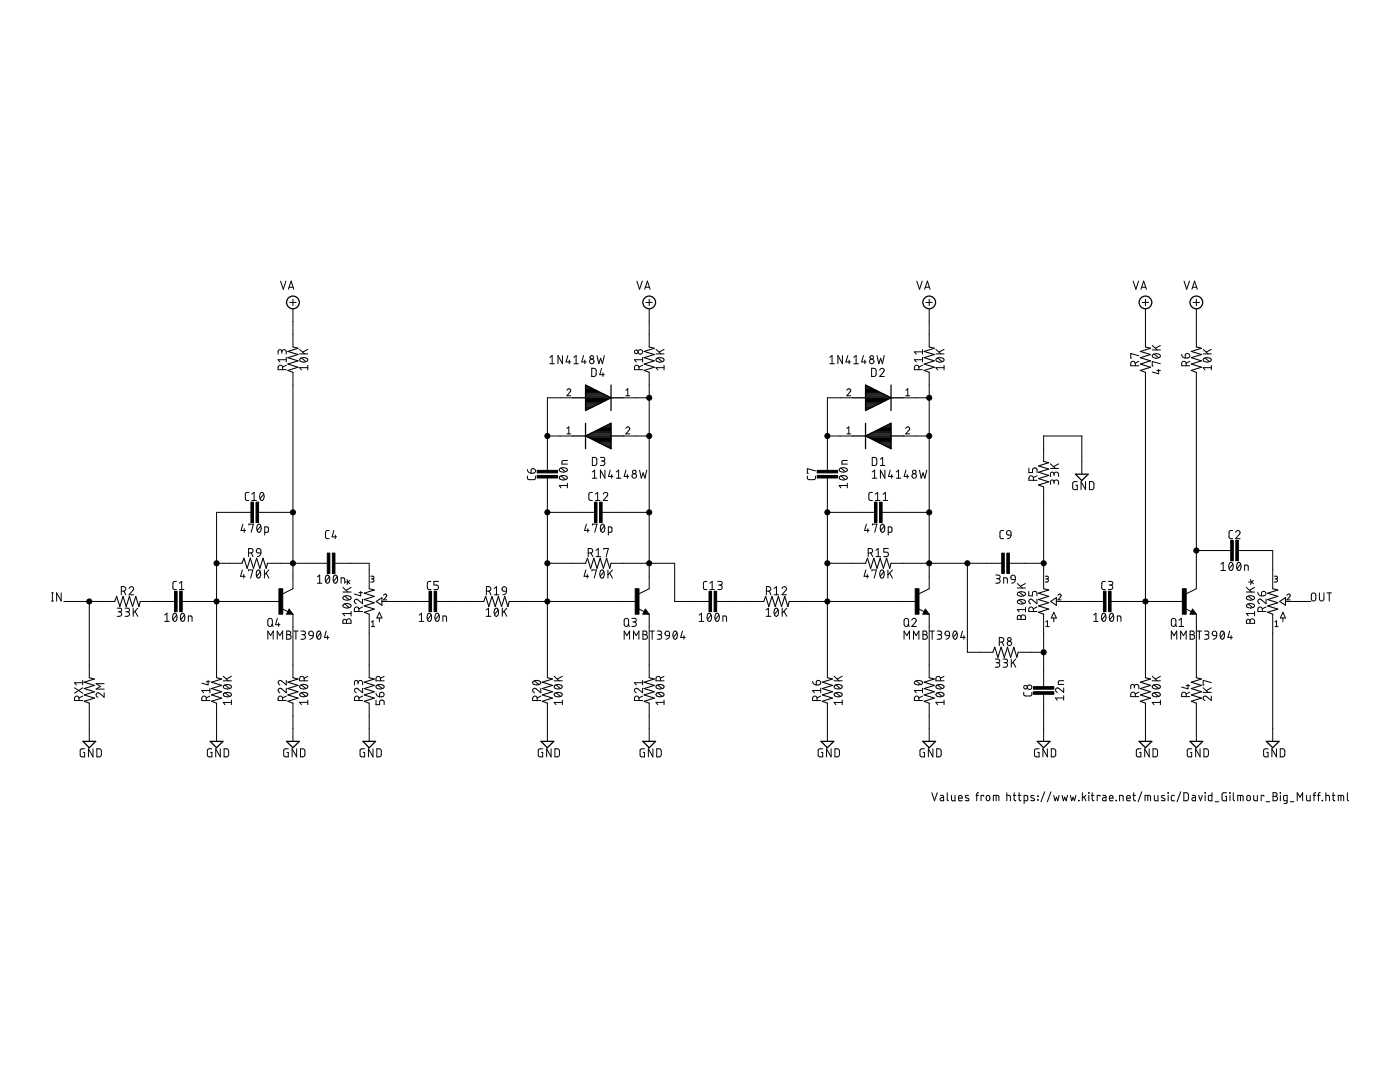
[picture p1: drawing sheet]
<svg xmlns="http://www.w3.org/2000/svg" width="279mm" height="216mm" viewBox="0 0 279 216" stroke-linecap="round" stroke-linejoin="round" font-family="sans-serif">
<g fill="none" stroke="#000" stroke-width=".2">
<path d="M56 56.1l.5 1.6 .6-1.6M57.6 57.7l.5-1.6 .5 1.6M57.7 57.3h.8M58.5 59.7v1.3M127.1 56.1l.5 1.6 .6-1.6M128.7 57.7l.5-1.6 .6 1.6M128.8 57.3h.8M129.6 59.7v1.3M183 56.1l.5 1.6 .5-1.6M184.5 57.7l.6-1.6 .5 1.6M184.7 57.3h.8M185.4 59.7v1.3"/>
<path d="M226.1 56.1l.6 1.6 .5-1.6M227.7 57.7l.5-1.6 .6 1.6M227.8 57.3h.9M228.6 59.7v1.3M236.3 56.1l.5 1.6 .6-1.6M237.9 57.7l.5-1.6 .6 1.6M238 57.3h.8M238.8 59.7v1.3M56.2 70.2a.44 .44 0 0 1 .5-.4 .44 .44 0 0 1 .4 .4v.5M56.2 70.5v-.4a.37 .37 0 0 0-.3-.3 .37 .37 0 0 0-.4 .3v.6M56.4 73.8v-.5a.46 .46 0 0 0-.4-.4 .46 .46 0 0 0-.5 .4v.5h1.6M57.1 71.3v.9"/>
<path d="M57.1 72.9l-.7 .3M57.1 71.8h-1.6l.4 .4M57.8 60.3h1.3M58.5 61.6v7.6M58.5 74.3v43.2l-2.1 1M59.8 70.6h1.6M59.8 69.7l1 .9M59.9 71.6a1.04 1.04 0 0 1 1.5 .2 .95 .95 0 0 1-1.6 0zM60.2 71.4l.9 .8M61.4 72.9v.9M61.4 73.4h-1.6l.4 .4M61.4 69.7l-1 .6"/>
<path d="M109.7 71.3l.5-.3v1.6M109.7 72.6h.9M112.2 71v1.6l-.8-1.6v1.6M113.1 77.9a.38 .38 0 0 1 .6-.3 .38 .38 0 0 1 .1 .6l-.7 .8h.8M113.3 71l-.3 1.2h.9M113.6 71.9v.7M114.3 79.4h-5.1v14.6M114.5 72.6h.9M114.5 71.3l.5-.3v1.6M116.5 71l-.4 1.2h.9M116.7 71.9v.7M118.1 73.5h.6l.3 .3v1l-.3 .3h-.6z"/>
<path d="M119.1 71l.4 1.6 .4-1.1 .3 1.1 .4-1.6M120.1 73.5l-.4 1.3h.9M120.3 74.4v.7M124.5 79.4h5.1M124.9 79h.8M124.9 77.9l.4-.3v1.4M127.5 73.8v-.5a.46 .46 0 0 0-.4-.4 .46 .46 0 0 0-.5 .4v.5h1.6M128.2 71.8h-1.6l.4 .4M128.2 71.3v.9M128.2 72.9l-.7 .3M128.9 60.3h1.3M129.6 61.6v7.6"/>
<path d="M129.6 74.3v43.2l-2.1 1M130.9 70.6h1.6M130.9 69.7l1 .9M131 71.6a1.02 1.02 0 0 1 1.5 .2 .93 .93 0 0 1-1.6 0zM131.3 71.4l.9 .8M132.5 73.4h-1.6l.4 .4M132.5 72.9v.9M132.5 69.7l-.9 .6M165.6 72.6h.9M165.6 71.3l.5-.3v1.6M168.1 71v1.6l-.9-1.6v1.6M169 77.9a.38 .38 0 0 1 .5-.3 .38 .38 0 0 1 .2 .6l-.7 .8h.8"/>
<path d="M169.2 71l-.4 1.2h.9M169.5 71.9v.7M170.2 79.4h-5.1v14.6M170.4 72.6h.9M170.4 71.3l.5-.3v1.6M172.3 71l-.3 1.2h.9M172.6 71.9v.7M173.9 73.5h.7l.2 .3 .1 .9-.3 .4h-.7zM175 71l.4 1.6 .3-1.1 .4 1.1 .4-1.6M175.6 73.9a.45 .45 0 0 1 .6-.4 .45 .45 0 0 1 .1 .7l-.7 .9h.9M180.4 79.4h5M180.8 79h.7"/>
<path d="M180.8 77.9l.4-.3v1.4M183.4 73.8v-.5a.46 .46 0 0 0-.5-.4 .46 .46 0 0 0-.4 .4v.5h1.6M184.1 71.8h-1.6l.4 .4M184.1 69.8v.9M184.1 71.3v.9M184.1 72.9l-.7 .3M184.1 70.2h-1.6l.4 .5M184.8 60.3h1.3M185.4 61.6v7.6M185.4 74.3v43.2l-2 1M186.8 70.6h1.6M186.8 69.7l1 .9"/>
<path d="M186.9 71.6a1.04 1.04 0 0 1 1.5 .2 .95 .95 0 0 1-1.6 0zM187.1 71.4l.9 .8M188.4 73.4h-1.6l.3 .4M188.4 72.9v.9M188.4 69.7l-1 .6M226.6 73v-.5a.46 .46 0 0 0-.5-.4 .46 .46 0 0 0-.4 .4v.5h1.6M227.3 71l-1.6-.5v.9h.1M227.3 72.1l-.7 .4M228 60.3h1.2M228.6 61.6v7.6M228.6 74.3v60.9M230 69.8h1.6"/>
<path d="M230 68.9l.9 .9M230.1 70.8a1.04 1.04 0 0 1 1.5 .2 .95 .95 0 0 1-1.6 0zM230.3 70.7l.9 .7M230.9 74h.7M231.2 73.7v.9l-1.2-.4M231.6 72.6l-1.6-.5v.9h.1M231.6 68.9l-1 .6M235.8 70.7l.3 .6 .4 .1M236.6 70.6a.47 .47 0 0 1 .8 .2 .47 .47 0 0 1-.4 .6h-.5zM236.7 73v-.5a.46 .46 0 0 0-.4-.4 .46 .46 0 0 0-.5 .4v.5h1.6M237.4 72.1l-.7 .4M238.1 60.3h1.3"/>
<path d="M238.8 61.6v7.6M238.8 74.3v43.2l-2.1 1M240.1 70.6h1.6M240.1 69.7l1 .9M240.2 71.6a1.06 1.06 0 0 1 1.5 .2 .95 .95 0 0 1-1.6 0zM240.5 71.4l.9 .8M241.7 73.4h-1.6l.4 .4M241.7 72.9v.9M241.7 69.7l-1 .6M49.7 98.3h-.5l-.2 .3v1.1l.2 .1 .5 .1M50.2 99.9h1M50.2 98.6l.5-.3v1.6"/>
<path d="M52 98.4l.3-.1a.93 .93 0 0 1 0 1.6 1.02 1.02 0 0 1-.3-1.5zM52.6 98.6l-.7 .9M105.3 95v.5l.3 .2h1.1l.1-.2 .1-.5M105.3 93.7l.1 .4 .6 .3M106.1 93.6a.47 .47 0 0 1 .7 .2 .47 .47 0 0 1-.4 .6h-.4zM109.2 95.2v40M109.2 87h5.1M111.7 95.1a1.03 1.03 0 0 1 1.5 .2 .97 .97 0 0 1-1.6 0zM111.7 93.5a1.03 1.03 0 0 1 1.5 .3 .97 .97 0 0 1-1.6 0zM112 95l.9 .7M112 93.4l.9 .7M113.1 86.6h.8"/>
<path d="M113.1 85.5l.4-.3v1.4M113.2 91.9h-.8l-.3 .3v.4h1.1M113.2 96.9h-1.6l.4 .4M113.2 96.4v.9M118.2 91.3h.6l.3 .2v1.1l-.3 .3h-.6zM118.2 94.2l.5-.4v1.6M118.2 95.4h.9M118.2 98.3h-.4l-.3 .3v1.1l.3 .1 .4 .1M118.8 99.9h.9M118.8 98.6l.5-.3v1.6M119.8 91.3h.6a.36 .36 0 0 1 .3 .3 .36 .36 0 0 1-.3 .4h-.4M120.3 92a.44 .44 0 0 1 .4 .4 .44 .44 0 0 1-.4 .5h-.5"/>
<path d="M120.4 98.6a.44 .44 0 0 1 .6-.3 .44 .44 0 0 1 .2 .7l-.8 .9h.9M120.7 93.8v1.6l-.9-1.6v1.6M121.8 93.8l-.4 1.3h.9M122.1 94.7v.7M123 95.4h.9M123 94.2l.5-.4v1.6M124.5 87h5.1M124.9 85.5a.38 .38 0 0 1 .5-.3 .38 .38 0 0 1 .2 .6l-.7 .8h.8M124.9 93.8l-.3 1.3h.9M125.2 94.7v.7M127.6 93.8l.4 1.6 .4-1.1 .3 1.1 .4-1.6M161.1 95l.1 .5 .3 .2h1l.2-.2 .1-.5"/>
<path d="M162.8 94l-1.7-.5v.9h.2M165.1 87h5.1M165.1 95.2v40M167.6 95.1a1.02 1.02 0 0 1 1.5 .2 .97 .97 0 0 1-1.6 0zM167.6 93.5a1.02 1.02 0 0 1 1.5 .3 .97 .97 0 0 1-1.6 0zM167.8 95l.9 .7M167.8 93.4l.9 .7M169 86.6h.8M169 85.5l.4-.3v1.4M169.1 91.9h-.8l-.3 .3v.4h1.1M169.1 96.9h-1.6l.3 .4M169.1 96.4v.9"/>
<path d="M174.1 91.3h.6l.2 .2 .1 .9-.3 .5h-.6zM174.1 95.4h.9M174.1 94.2l.4-.4v1.6M174.1 98.3h-.5l-.2 .3v1.1l.2 .1 .5 .1M174.7 99.9h.9M174.7 98.6l.5-.3v1.6M175.7 92.9h.9M175.7 91.6l.4-.3v1.6M176.3 99.9h.9M176.3 98.6l.4-.3v1.6M176.6 93.8v1.6l-.9-1.6v1.6M177.7 93.8l-.4 1.3h.9"/>
<path d="M177.9 94.7v.7M178.9 95.4h.9M178.9 94.2l.4-.4v1.6M180.4 87h5M180.8 85.5a.39 .39 0 0 1 .5-.3 .39 .39 0 0 1 .1 .6l-.6 .8h.7M180.8 93.8l-.4 1.3h.9M181.1 94.7v.7M183.5 93.8l.4 1.6 .3-1.1 .4 1.1 .4-1.6M205.3 93.4v.9h.8v-.6a.46 .46 0 0 1 .4-.3 .46 .46 0 0 1 .5 .3v.6M206.2 95.8v-.4a.46 .46 0 0 0-.4-.5 .46 .46 0 0 0-.5 .5v.4h1.7M207 94.9l-.8 .4M208.3 92.1v-5.1h7.6v7.6"/>
<path d="M208.3 97.2v20.3M209.6 93.5h1.7M209.6 92.6l1 .9M210.4 96.2a.46 .46 0 0 1 .4-.4 .46 .46 0 0 1 .5 .4v.5M210.4 96.5v-.4a.36 .36 0 0 0-.4-.3 .36 .36 0 0 0-.4 .3v.6M210.4 94.7a.46 .46 0 0 1 .4-.5 .46 .46 0 0 1 .5 .5v.4M210.4 94.9v-.3a.36 .36 0 0 0-.4-.4 .36 .36 0 0 0-.4 .4v.5M211.3 92.6l-1 .5M215 96.1h-.7l-.2 .2v1.2l.2 .2h.7v-.9h-.3M216.6 96.1v1.6l-.8-1.6v1.6M217.4 96.1h.6l.3 .3v1l-.3 .3h-.6zM10.3 119.9h.3"/>
<path d="M10.3 118.3h.3M10.5 118.3v1.6M12.2 118.3v1.6l-.9-1.6v1.6M24.2 118h.5a.46 .46 0 0 0 .4-.5 .46 .46 0 0 0-.4-.4h-.5v1.6M24.7 118l.4 .7M25.8 117.4a.44 .44 0 0 1 .6-.3 .44 .44 0 0 1 .1 .7l-.7 .9h.9M35.2 116l-.5 .1-.2 .3v1l.2 .2h.5M35.8 117.6h.9M35.8 116.4l.5-.4v1.6M43.2 112.4h5.1M48.4 113.7l-.4 1.3h.9M48.5 104.6l-.4 1.3h.9"/>
<path d="M48.6 114.6v.8M48.7 105.5v.7M49.6 113.9v-.2h.9l-.5 1.7M49.6 110.3h.5a.44 .44 0 0 0 .4-.4 .44 .44 0 0 0-.4-.4h-.5v1.6M49.7 104.8v-.2h.9l-.5 1.6M50.1 110.3l.4 .8M50.2 102.2h-7v33M51.3 109.6l.3-.1 .3 .1 .2 .7-.8-.1-.1-.3zM51.3 113.8l.3-.1a.97 .97 0 0 1 0 1.7 1.02 1.02 0 0 1-.3-1.6zM51.4 104.7l.3-.1a.97 .97 0 0 1 0 1.6 1 1 0 0 1-.3-1.5zM51.5 102.2h7M51.9 114.1l-.7 .9"/>
<path d="M52 105l-.7 .9M52.1 110.3l-.3 .6-.4 .2M52.8 113.7v1.7M52.8 106.2h.6l.2-.2v-.6l-.2-.2-.6-.1v1.7M53.1 114.4l.6 1M53.4 112.4h12M53.7 113.7l-.9 1M63.4 115.1l.4-.4v1.7M63.4 116.4h.8M65.1 114.9l.3-.2a.97 .97 0 0 1 0 1.7 1.02 1.02 0 0 1-.3-1.5zM65.7 105.9l-.6 .1-.1 .2v1.1l.2 .2h.5M65.7 115.1l-.7 .9"/>
<path d="M66.6 105.9l-.3 1.2h.9M66.7 114.9l.2-.2a.97 .97 0 0 1 0 1.7 1.02 1.02 0 0 1-.2-1.5zM66.7 112.4h7v5.1M66.9 106.8v.7M67.3 115.1l-.7 .9M68.1 116.4v-1.1l.7 .1v1M68.4 118.1h1.7M68.4 117.2l1 .9M68.5 119.1a1.02 1.02 0 0 1 1.6 .2 .97 .97 0 0 1-1.7 0zM68.8 119l.9 .7M68.9 116.1h.5M69.3 115.6l.1 .5"/>
<path d="M69.4 116.1l.4 .4M69.4 116.1l-.1 .5M69.8 115.8l-.4 .3M70.1 117.2l-1 .6M71.6 118.3h.7M72 118v.9l-1.3-.4M72.3 119.5v1l-.9-.8a.44 .44 0 0 0-.7 .1 .44 .44 0 0 0 .4 .7M74 115h.5l.1 .2-.1 .3h-.4M74.3 115.5l.3 .1v.4l-.6 .1M76.5 118.8a.32 .32 0 0 1 .5-.2 .32 .32 0 0 1 .1 .5l-.6 .6h.7M86 116l-.6 .1-.1 .3v1l.2 .2h.5M87.5 116h-.9v.7h.5a.46 .46 0 0 1 .4 .5 .46 .46 0 0 1-.4 .4h-.5"/>
<path d="M97.1 118h.4a.46 .46 0 0 0 .5-.5 .46 .46 0 0 0-.5-.4h-.4v1.6M97.6 118l.4 .7M98.6 118.7h.9M98.6 117.4l.5-.3v1.6M100.3 117.2l.3-.1 .4 .1 .1 .8-.8-.1-.1-.4zM101.1 118l-.1 .4-.6 .3M109.2 112.4h7.7M109.2 102.2h9.6M116.9 113.7l-.3 1.3h.9M117 104.6l-.3 1.3h.9M117.2 114.6v.8M117.3 105.5v.7"/>
<path d="M117.4 110.3h.5a.44 .44 0 0 0 .4-.4 .44 .44 0 0 0-.4-.4h-.5v1.6M117.9 110.3l.4 .8M118.1 113.9v-.2h.9l-.4 1.7M118.2 104.8v-.2h.9l-.4 1.6M119 109.8l.4-.3v1.6M119 111.1h.8M119.9 113.8l.2-.1a.95 .95 0 0 1 0 1.7 1.04 1.04 0 0 1-.2-1.6zM120 104.7l.2-.1a.95 .95 0 0 1 0 1.6 1.02 1.02 0 0 1-.2-1.5zM120 102.2h9.6M120.5 114.1l-.7 .9M120.5 109.6v-.1h.9l-.4 1.6M120.6 105l-.7 .9"/>
<path d="M121.3 113.7v1.7M121.4 106.2h.6l.1-.2-.1-.8-.6-.1v1.7M121.7 114.4l.5 1M121.9 112.4h12.7v7.6h7M122.2 113.7l-.9 1M141.1 116l-.5 .1-.2 .3v1l.2 .2h.5M141.7 117.6h.9M141.7 116.4l.4-.4v1.6M143.2 116h.6a.36 .36 0 0 1 .3 .4 .36 .36 0 0 1-.3 .3h-.4M143.7 116.7a.46 .46 0 0 1 .4 .5 .46 .46 0 0 1-.4 .4h-.5M153 118h.4a.46 .46 0 0 0 .5-.5 .46 .46 0 0 0-.5-.4h-.4v1.6M153.5 118l.4 .7"/>
<path d="M154.5 118.7h.9M154.5 117.4l.5-.3v1.6M156.1 117.4a.44 .44 0 0 1 .6-.3 .44 .44 0 0 1 .1 .7l-.7 .9h.9M165.1 112.4h7.6M165.1 102.2h9.5M172.8 113.7l-.4 1.3h1M172.9 104.6l-.3 1.3h.8M173.1 114.6v.8M173.2 105.5v.7M173.3 110.3h.4a.44 .44 0 0 0 .5-.4 .44 .44 0 0 0-.5-.4h-.4v1.6M173.8 110.3l.4 .8M174 113.9v-.2h.9l-.4 1.7"/>
<path d="M174.1 104.8v-.2h.9l-.4 1.6M174.8 111.1h.9M174.8 109.8l.5-.3v1.6M175.8 113.8l.2-.1a.97 .97 0 0 1 0 1.7 1.02 1.02 0 0 1-.2-1.6zM175.9 104.7l.2-.1a.97 .97 0 0 1 0 1.6 1 1 0 0 1-.2-1.5zM175.9 102.2h9.5M176.4 114.1l-.7 .9M176.5 105l-.7 .9M177.2 113.7v1.7M177.3 106.2h.5l.2-.2v-.6l-.1-.2-.6-.1v1.7M177.3 109.5h-.9v.7h.5a.45 .45 0 0 1 .4 .4 .45 .45 0 0 1-.4 .5h-.5M177.6 114.4l.5 1"/>
<path d="M177.8 112.4h22.2M178.1 113.7l-.9 1M193.1 112.4v17.8h5M198.7 114.7h.5a.36 .36 0 0 1 .4 .4 .36 .36 0 0 1-.4 .4h-.3M199.2 115.5a.46 .46 0 0 1 .4 .4 .46 .46 0 0 1-.4 .5h-.5M200.3 105.9l-.6 .1-.1 .2v1.1l.2 .2h.5M200.3 116.4v-1.1l.7 .1v1M201 106l.3-.1 .3 .1 .2 .8-.8-.1-.1-.4zM201.3 112.4h7M201.8 106.8l-.3 .6-.4 .1M201.9 114.9l.3-.2 .3 .2 .1 .8-.8-.2-.1-.3zM202.6 115.7l-.1 .4-.6 .3"/>
<path d="M203 117.3h1.7M203 116.4l1 .9M203.1 119.8a1.02 1.02 0 0 1 1.6 .3 .97 .97 0 0 1-1.7 0zM203.1 118.3a1.04 1.04 0 0 1 1.6 .2 .95 .95 0 0 1-1.7 0zM203.4 119.7l.9 .7M203.4 118.2l.9 .7M204.7 116.4l-1 .6M205.3 118v.9h.7v-.5a.46 .46 0 0 1 .5-.4 .46 .46 0 0 1 .4 .4v.5M206.9 119.5v1l-.9-.8a.44 .44 0 0 0-.7 .1 .44 .44 0 0 0 .4 .7M208.6 115h.5l.1 .2-.1 .3h-.4M208.9 115.5l.3 .1v.4l-.6 .1M211.1 118.8a.32 .32 0 0 1 .5-.2 .32 .32 0 0 1 .1 .5l-.6 .6h.7"/>
<path d="M220.6 116l-.6 .1-.1 .3v1l.2 .2h.5M221.2 116h.5a.36 .36 0 0 1 .4 .4 .36 .36 0 0 1-.4 .3h-.3M221.6 116.7a.46 .46 0 0 1 .5 .5 .46 .46 0 0 1-.5 .4h-.4M238.8 109.9h6.9M243.6 112.6l.5-.4v1.6M243.6 113.8h1M245.4 112.3l.3-.1a.97 .97 0 0 1 0 1.6 1.02 1.02 0 0 1-.3-1.5zM246 105.9l-.6 .1-.1 .2v1.1l.2 .2h.5M246 112.6l-.7 .9M246.6 106.2a.44 .44 0 0 1 .6-.3 .44 .44 0 0 1 .2 .7l-.8 .9h.9M247 112.3l.2-.1a.95 .95 0 0 1 0 1.6 1.04 1.04 0 0 1-.2-1.5zM247 109.9h7v7.6"/>
<path d="M247.6 112.6l-.7 .9M248.4 113.8v-1l.7 .1v.9M248.8 118.1h1.6M248.8 117.2l.9 .9M248.9 119.1a1.03 1.03 0 0 1 1.5 .2 .97 .97 0 0 1-1.6 0zM249.1 119l.9 .7M249.2 116.1h.5M249.6 115.6l.1 .5M249.7 116.1l.4 .4M249.7 116.1l-.1 .5M250.1 115.8l-.4 .3M250.4 117.2l-1 .6"/>
<path d="M251 118.2l.2 .4 .6 .3M251.9 118.1a.46 .46 0 0 1 .7 .2 .46 .46 0 0 1-.4 .6h-.4zM252.7 119.5v1l-.9-.8a.44 .44 0 0 0-.8 .1 .44 .44 0 0 0 .4 .7M254.3 115h.5l.2 .2-.2 .3h-.4M254.6 115.5l.3 .1v.4l-.6 .1M256.8 118.8a.33 .33 0 0 1 .5-.3 .33 .33 0 0 1 .1 .6l-.6 .6h.7M261.8 118.4l.3-.1 .4 .1 .1 1.1a.44 .44 0 0 1-.5 .4 .44 .44 0 0 1-.4-.4zM263.3 118.3v1.2a.46 .46 0 0 0 .5 .4 .46 .46 0 0 0 .4-.4v-1.2M264.8 118.3h.9M265.3 118.3v1.6M12.7 120h10.2M14.9 137.2l1.6 1.1"/>
<path d="M15.8 139.8v-.5a.44 .44 0 0 0-.5-.4 .44 .44 0 0 0-.4 .4v.5h1.6M16.5 136.2h-1.6l.3 .5M16.5 138.9l-.7 .4M16.5 137.2l-1.6 1.1M16.5 135.8v.9M17.8 120v15.2M20.8 138.2v.9l-.9-.7a.44 .44 0 0 0-.7 .1 .44 .44 0 0 0 .3 .6M20.8 136.4h-1.6l.9 .6-.9 .5h1.6M23.4 121.3h.5a.36 .36 0 0 1 .4 .4 .36 .36 0 0 1-.4 .4h-.3M23.8 122.1a.46 .46 0 0 1 .5 .4 .46 .46 0 0 1-.5 .5h-.4M25 121.3h.5a.36 .36 0 0 1 .3 .4 .36 .36 0 0 1-.3 .4h-.4M25.4 122.1a.46 .46 0 0 1 .4 .4 .46 .46 0 0 1-.4 .5h-.4"/>
<path d="M26.6 121.3v1.7M26.9 122l.6 1M27.5 121.3l-.9 1M28 120h7M32.9 122.7l.4-.3v1.6M32.9 124h.9M34.6 122.5l.3-.1a.95 .95 0 0 1 0 1.6 1.04 1.04 0 0 1-.3-1.5zM35.2 122.7l-.7 .9M36.2 122.5l.2-.1a.97 .97 0 0 1 0 1.6 1.02 1.02 0 0 1-.2-1.5zM36.2 120h19.7M36.8 122.7l-.7 .9M37.6 124v-1.1l.7 .1v1"/>
<path d="M41.2 139.8v-.5a.44 .44 0 0 0-.5-.4 .44 .44 0 0 0-.4 .4v.5h1.6M41.2 136h.7M41.5 135.8v.9l-1.2-.4M41.9 138.9l-.7 .4M41.9 137.8h-1.6l.3 .4M41.9 137.3v.9M44.6 135.8h1.6M44.6 134.9l1 .9M44.7 138.3a1.02 1.02 0 0 1 1.5 .3 .97 .97 0 0 1-1.6 0zM44.7 136.8a1.02 1.02 0 0 1 1.5 .2 .97 .97 0 0 1-1.6 0zM44.9 138.2l.9 .8M44.9 136.7l.9 .7"/>
<path d="M46.2 139.7v.9M46.2 134.9l-1 .6M53.4 127.6v-1.7l.6 .9 .5-.9v1.7M53.6 123.5l.3-.1 .3 .1 .2 1.1a.46 .46 0 0 1-.5 .4 .46 .46 0 0 1-.5-.4zM54.2 124.7l.3 .3M55.3 127.6v-1.7l.6 .9 .5-.9v1.7M55.4 123.4l-.4 1.3h.9M55.6 124.3v.7M56.2 121.4l1.2 .6M56.4 139.8v-.5a.46 .46 0 0 0-.4-.4 .46 .46 0 0 0-.5 .4v.5h1.6M57.1 137.3v.9l-.9-.7a.45 .45 0 0 0-.7 .1 .45 .45 0 0 0 .4 .6M57.1 135.8v.9l-.9-.8a.45 .45 0 0 0-.7 .1 .45 .45 0 0 0 .4 .7"/>
<path d="M57.1 138.9l-.7 .4M57.2 125.9h.5a.36 .36 0 0 1 .3 .4 .36 .36 0 0 1-.3 .3 .46 .46 0 0 1 .4 .5 .46 .46 0 0 1-.4 .5h-.5zM57.2 126.6h.5M57.7 121.5l.8 1.1h-1.3zM58.5 122.6v12.6M58.6 125.9h.9M59.1 125.9v1.7M59.9 138.3a1.02 1.02 0 0 1 1.5 .3 .97 .97 0 0 1-1.6 0zM59.9 136.8a1.02 1.02 0 0 1 1.5 .2 .97 .97 0 0 1-1.6 0zM60 125.9h.6a.36 .36 0 0 1 .4 .4 .36 .36 0 0 1-.4 .3h-.4M60.2 138.2l.9 .8M60.2 136.7l.9 .7"/>
<path d="M60.5 126.6a.46 .46 0 0 1 .5 .5 .46 .46 0 0 1-.5 .5h-.5M60.7 135.8v-.4a.46 .46 0 0 0-.4-.4 .46 .46 0 0 0-.5 .4v.4h1.6M61.4 139.7v.9M61.4 135l-.7 .3M61.7 126l.4-.1 .3 .1 .1 .8-.8-.1-.1-.3zM62.5 126.8l-.3 .6-.4 .2M63.4 126l.2-.1a.97 .97 0 0 1 0 1.7 1 1 0 0 1-.2-1.6zM64 126.3l-.7 .9M65.1 125.9l-.4 1.3h.9M65.4 126.8v.8M68.5 123.7l.4-.1 .3 .3a.46 .46 0 0 1 .4-.4 .46 .46 0 0 1 .5 .4v.5h-1.7zM68.5 120.6a1.02 1.02 0 0 1 1.6 .3 .97 .97 0 0 1-1.7 0z"/>
<path d="M68.8 120.5l.9 .7M69.2 123.9v.5M70.1 122v.9M70.1 122.4h-1.7l.4 .5M71.5 136.2a.46 .46 0 0 1 .4-.4 .46 .46 0 0 1 .5 .4v.5M71.5 136.5v-.4a.36 .36 0 0 0-.4-.3 .36 .36 0 0 0-.4 .3v.6M71.6 122v-.4a.46 .46 0 0 0-.4-.5 .46 .46 0 0 0-.5 .5v.4h1.6M71.6 139.8v-.5a.46 .46 0 0 0-.4-.4 .46 .46 0 0 0-.5 .4v.5h1.7M72.3 121.1l-.7 .4M72.4 137.3v.9l-.9-.7a.44 .44 0 0 0-.7 .1 .44 .44 0 0 0 .3 .6M72.4 138.9l-.8 .4M73.7 122.6v12.6"/>
<path d="M74.1 124.1l.3-.2v1.1M74.1 125h.7M75 139.7v.9h.8v-.5a.46 .46 0 0 1 .4-.4 .46 .46 0 0 1 .5 .4v.5M75 138.3l.2 .4 .6 .3M75.1 136.8a1.02 1.02 0 0 1 1.6 .2 .97 .97 0 0 1-1.7 0zM75.4 136.7l.9 .7M75.7 123.3v.8M75.7 122.2l.5 1.1h-1zM75.9 138.2a.47 .47 0 0 1 .7 .2 .47 .47 0 0 1-.4 .6h-.4zM75.9 135.8v-.4a.46 .46 0 0 0-.4-.4 .46 .46 0 0 0-.5 .4v.4h1.7M76.2 120h9.5M76.7 135l-.8 .3"/>
<path d="M83.7 124h.9M83.7 122.7l.4-.3v1.6M85.4 122.5l.3-.1a.97 .97 0 0 1 0 1.6 1.02 1.02 0 0 1-.3-1.5zM86 122.7l-.7 .9M87 122.5l.2-.1a.97 .97 0 0 1 0 1.6 1.02 1.02 0 0 1-.2-1.5zM87 120h9.5M87.6 122.7l-.7 .9M88.4 124v-1.1l.7 .1v1M97 123h.9M97 121.7l.5-.4v1.7M98.8 121.5l.3-.2a.97 .97 0 0 1 0 1.7 1.02 1.02 0 0 1-.3-1.5zM99.4 121.7l-.7 .9"/>
<path d="M100.2 121.3v1.7M100.6 122l.5 1M101.1 121.3l-.9 1M101.6 120h25.4M106.4 136a1.02 1.02 0 0 1 1.5 .2 .97 .97 0 0 1-1.6 0zM106.7 135.9l.9 .7M107.2 139.8v-.5a.46 .46 0 0 0-.4-.4 .46 .46 0 0 0-.5 .4v.5h1.6M107.9 137.3v.9l-.9-.7a.44 .44 0 0 0-.7 .1 .44 .44 0 0 0 .4 .6M107.9 138.9l-.7 .4M110.6 135.8h1.6M110.6 134.9l1 .9M110.7 138.3a1.03 1.03 0 0 1 1.5 .3 .97 .97 0 0 1-1.6 0z"/>
<path d="M110.7 136.8a1.03 1.03 0 0 1 1.5 .2 .97 .97 0 0 1-1.6 0zM111 138.2l.9 .8M111 136.7l.9 .7M112.2 139.7v.9M112.2 134.9l-1 .6M124.6 127.6v-1.7l.5 .9 .5-.9v1.7M124.7 123.5l.3-.1 .3 .1 .2 1.1a.44 .44 0 0 1-.5 .4 .44 .44 0 0 1-.4-.4zM125.3 124.7l.3 .3M126.1 123.4h.5a.36 .36 0 0 1 .4 .3 .36 .36 0 0 1-.4 .4h-.3M126.4 127.6v-1.7l.6 .9 .5-.9v1.7M126.5 124.1a.46 .46 0 0 1 .5 .5 .46 .46 0 0 1-.5 .4h-.4M127.3 121.4l1.3 .6"/>
<path d="M127.5 139.8v-.5a.46 .46 0 0 0-.4-.4 .46 .46 0 0 0-.5 .4v.5h1.6M128.2 137.3v.9l-.9-.7a.44 .44 0 0 0-.7 .1 .44 .44 0 0 0 .4 .6M128.2 138.9l-.7 .4M128.2 135.8v.9M128.2 136.2h-1.6l.4 .5M128.3 125.9h.5a.36 .36 0 0 1 .3 .4 .36 .36 0 0 1-.3 .3 .46 .46 0 0 1 .4 .5 .46 .46 0 0 1-.4 .5h-.5zM128.3 126.6h.5M128.8 121.5l.8 1.1h-1.3zM129.6 122.6v12.6M129.7 125.9h.9M130.2 125.9v1.7M131 138.3a1 1 0 0 1 1.5 .3 .95 .95 0 0 1-1.6 0z"/>
<path d="M131 136.8a1 1 0 0 1 1.5 .2 .95 .95 0 0 1-1.6 0zM131.2 125.9h.5a.36 .36 0 0 1 .4 .4 .36 .36 0 0 1-.4 .3h-.4M131.3 138.2l.9 .8M131.3 136.7l.9 .7M131.6 126.6a.46 .46 0 0 1 .5 .5 .46 .46 0 0 1-.5 .5h-.4M131.8 135.8v-.4a.44 .44 0 0 0-.4-.4 .44 .44 0 0 0-.5 .4v.4h1.6M132.5 139.7v.9M132.5 135l-.7 .3M132.9 126l.3-.1 .3 .1 .1 .8-.8-.1-.1-.3zM133.6 126.8l-.1 .5-.6 .3M134.5 126l.2-.1a.97 .97 0 0 1 0 1.7 1.02 1.02 0 0 1-.2-1.6zM135.1 126.3l-.7 .9"/>
<path d="M136.2 125.9l-.4 1.3h1M136.5 126.8v.8M139.5 124h.9M139.5 122.7l.5-.3v1.6M141.3 122.5l.2-.1a.95 .95 0 0 1 0 1.6 1.04 1.04 0 0 1-.2-1.5zM141.9 122.7l-.7 .9M142.9 122.5l.2-.1a.95 .95 0 0 1 0 1.6 1.04 1.04 0 0 1-.2-1.5zM142.9 120h9.5M143.5 122.7l-.8 .9M144.3 124v-1.1l.6 .1 .1 1M152.9 123h.9M152.9 121.7l.5-.4v1.7"/>
<path d="M154.7 121.5l.2-.2a.97 .97 0 0 1 0 1.7 1 1 0 0 1-.2-1.5zM155.3 121.7l-.7 .9M156.1 121.3v1.7M156.5 122l.5 1M157 121.3l-.9 1M157.5 120h25.4M162.2 136l.1 .4 .6 .3M163 135.9a.46 .46 0 0 1 .7 .1 .46 .46 0 0 1-.4 .7h-.4zM163.1 139.8v-.5a.44 .44 0 0 0-.5-.4 .44 .44 0 0 0-.4 .4v.5h1.6M163.8 137.8h-1.6l.3 .4M163.8 138.9l-.7 .4M163.8 137.3v.9"/>
<path d="M166.5 135.8h1.6M166.5 134.9l.9 .9M166.6 138.3a1.02 1.02 0 0 1 1.5 .3 .97 .97 0 0 1-1.6 0zM166.6 136.8a1.02 1.02 0 0 1 1.5 .2 .97 .97 0 0 1-1.6 0zM166.8 138.2l.9 .8M166.8 136.7l.9 .7M168.1 139.7v.9M168.1 134.9l-1 .6M180.4 127.6v-1.7l.6 .9 .5-.9v1.7M180.6 123.5l.3-.1 .3 .1 .1 1.1a.46 .46 0 0 1-.4 .4 .46 .46 0 0 1-.5-.4v-.8zM181.1 124.7l.4 .3M182 123.7a.44 .44 0 0 1 .6-.3 .44 .44 0 0 1 .1 .7l-.7 .9h.9"/>
<path d="M182.3 127.6v-1.7l.5 .9 .6-.9v1.7M182.6 136a1 1 0 0 1 1.5 .2 .97 .97 0 0 1-1.6 0zM182.9 135.9l.8 .7M183.2 121.4l1.2 .6M183.4 139.8v-.5a.46 .46 0 0 0-.5-.4 .46 .46 0 0 0-.4 .4v.5h1.6M184.1 137.8h-1.6l.4 .4M184.1 138.9l-.7 .4M184.1 137.3v.9M184.2 125.9h.4a.36 .36 0 0 1 .4 .4 .36 .36 0 0 1-.4 .3 .46 .46 0 0 1 .5 .5 .46 .46 0 0 1-.5 .5h-.4zM184.2 126.6h.4M184.7 121.5l.7 1.1h-1.2zM185.4 122.6v12.6"/>
<path d="M185.6 125.9h.9M186 125.9v1.7M186.9 138.3a1.02 1.02 0 0 1 1.5 .3 .97 .97 0 0 1-1.6 0zM186.9 136.8a1.02 1.02 0 0 1 1.5 .2 .97 .97 0 0 1-1.6 0zM187 125.9h.6a.36 .36 0 0 1 .3 .4 .36 .36 0 0 1-.3 .3h-.4M187.1 138.2l.9 .8M187.1 136.7l.9 .7M187.5 126.6a.46 .46 0 0 1 .4 .5 .46 .46 0 0 1-.4 .5h-.5M187.7 135.8v-.4a.46 .46 0 0 0-.5-.4 .46 .46 0 0 0-.4 .4v.4h1.6M188.4 139.7v.9M188.4 135l-.7 .3M188.7 126l.3-.1 .4 .1 .1 .8-.8-.1-.1-.3z"/>
<path d="M189.5 126.8l-.1 .5-.6 .3M190.4 126l.2-.1a.95 .95 0 0 1 0 1.7 1 1 0 0 1-.2-1.6zM191 126.3l-.8 .9M192.1 125.9l-.4 1.3h.9M192.4 126.8v.8M198.6 131.5h.6a.36 .36 0 0 1 .3 .4 .36 .36 0 0 1-.3 .3h-.4M199.1 132.2a.46 .46 0 0 1 .4 .5 .46 .46 0 0 1-.4 .4h-.5M199.4 128.1h.5a.46 .46 0 0 0 .4-.4 .46 .46 0 0 0-.4-.5h-.5v1.6M200 128.1l.3 .7M200.2 131.5h.5a.36 .36 0 0 1 .4 .4 .36 .36 0 0 1-.4 .3h-.3M200.6 132.2a.46 .46 0 0 1 .5 .5 .46 .46 0 0 1-.5 .4h-.4M201.8 131.5v1.6"/>
<path d="M202.2 132.1l.5 1M202.7 131.5l-.9 1M203.1 122.9l.4-.1 .3 .3a.46 .46 0 0 1 .4-.4 .46 .46 0 0 1 .5 .4v.5h-1.7zM203.2 130.2h5.1M203.8 123.1v.5M204.3 138.2v.5l.4 .2h1l.2-.2v-.5M204.7 121.2v.9M204.7 121.6h-1.7l.4 .5M206.2 122v-.4a.46 .46 0 0 0-.4-.5 .46 .46 0 0 0-.5 .5v.4h1.6M206.9 121.1l-.7 .4M208.3 122.6v14.5M208.3 138.4v9.5"/>
<path d="M208.7 125h.7M208.7 124.1l.3-.2v1.1M210.3 122.2l.5 1.1h-1zM210.3 123.3v.8M210.8 120h9.5M212.3 137.3v.9l-.9-.8a.44 .44 0 0 0-.7 .1 .44 .44 0 0 0 .3 .7M212.3 135.8h-.8l-.3 .3v.5h1.1M212.3 139.3h-1.6l.3 .4M212.3 138.8v.9M218.3 124h.9M218.3 122.7l.4-.3v1.6M220 122.5l.3-.1a.97 .97 0 0 1 0 1.6 1.02 1.02 0 0 1-.3-1.5z"/>
<path d="M220.6 122.7l-.7 .9M221.6 122.5l.2-.1a.97 .97 0 0 1 0 1.6 1.02 1.02 0 0 1-.2-1.5zM221.6 120h14.6M222.2 122.7l-.7 .9M223 124v-1.1l.7 .1v1M226.4 137a.46 .46 0 0 1 .4-.5 .46 .46 0 0 1 .5 .5v.5M226.4 137.3v-.4a.36 .36 0 0 0-.4-.4 .36 .36 0 0 0-.3 .4v.6M226.6 139v-.4a.46 .46 0 0 0-.5-.5 .46 .46 0 0 0-.4 .5v.4h1.6M227.3 138.1l-.7 .4M230 135.8h1.6M230 134.9l.9 .9M230.1 138.3a1.02 1.02 0 0 1 1.5 .3 .97 .97 0 0 1-1.6 0z"/>
<path d="M230.1 136.8a1.02 1.02 0 0 1 1.5 .2 .97 .97 0 0 1-1.6 0zM230.3 138.2l.9 .8M230.3 136.7l.9 .7M231.6 139.7v.9M231.6 134.9l-1 .6M233.8 127.6v-1.7l.5 .9 .5-.9v1.7M233.9 123.5l.3-.1 .3 .1a1.33 1.33 0 0 1 .1 1.2l-.4 .3-.4-.3zM234.5 124.7l.3 .3M235.3 125h.9M235.3 123.7l.5-.3v1.6M235.6 127.6v-1.7l.6 .9 .5-.9v1.7M236.5 121.4l1.3 .6"/>
<path d="M236.7 139v-.4a.46 .46 0 0 0-.4-.5 .46 .46 0 0 0-.5 .5v.4h1.6M236.7 136.8h.7M237.1 136.5v1l-1.3-.4M237.4 138.1l-.7 .4M237.5 125.9h.5a.36 .36 0 0 1 .3 .4 .36 .36 0 0 1-.3 .3 .46 .46 0 0 1 .4 .5 .46 .46 0 0 1-.4 .5h-.5zM237.5 126.6h.5M238 121.5l.8 1.1h-1.3zM238.8 122.6v12.6M238.9 125.9h.9M239.4 125.9v1.7M240.1 138.2h1.6M240.1 137.2l1 1"/>
<path d="M240.4 125.9h.5a.36 .36 0 0 1 .4 .4 .36 .36 0 0 1-.4 .3h-.4M240.8 126.6a.46 .46 0 0 1 .5 .5 .46 .46 0 0 1-.5 .5h-.4M241.7 138.9v.9l-.9-.8a.44 .44 0 0 0-.7 .2 .44 .44 0 0 0 .4 .6M241.7 137.2l-1 .6M241.7 136.2l-1.6-.4v.9h.2M242.1 126l.3-.1 .3 .1 .1 .8-.8-.1-.1-.3zM242.8 126.8l-.1 .5-.6 .3M243.7 126l.2-.1a.97 .97 0 0 1 0 1.7 1.02 1.02 0 0 1-.2-1.6zM244.3 126.3l-.7 .9M245.4 125.9l-.4 1.3h1M245.7 126.8v.8M248.9 123.7l.3-.1 .3 .3a.46 .46 0 0 1 .4-.4 .46 .46 0 0 1 .5 .4v.5h-1.6z"/>
<path d="M248.9 120.6a1.03 1.03 0 0 1 1.5 .3 .97 .97 0 0 1-1.6 0zM249.1 120.5l.9 .7M249.5 123.9v.5M250.4 122.4h-1.6l.3 .5M250.4 122v.9M251.9 122v-.4a.44 .44 0 0 0-.4-.5 .44 .44 0 0 0-.5 .5v.4h1.7M252.7 121.1l-.8 .4M254 122.6v25.3M254.4 124.1l.4-.2v1.1M254.4 125h.7M256 122.2l.5 1.1h-1zM256 123.3v.8"/>
<path d="M256.5 120h5.1M16.9 149.4h-.7l-.2 .2v1.1l.2 .3h.7v-.9h-.3M17.8 140.3v7.6M18.6 149.4v1.6l-.9-1.6v1.6M19.3 149.4h.7l.2 .3v.9l-.2 .4h-.7zM42.3 149.4h-.7l-.2 .2v1.1l.2 .3h.7v-.9h-.3M43.2 140.3v7.6M44 149.4v1.6l-.9-1.6v1.6M44.7 149.4h.6l.3 .3v.9l-.3 .4h-.6zM46.2 140.2h-1.6l.3 .4M57.5 149.4h-.6l-.2 .2-.1 1.1 .3 .3h.6v-.9h-.2M58.5 140.3v7.6"/>
<path d="M59.2 149.4v1.6l-.9-1.6v1.6M60 149.4h.6l.2 .3v1l-.2 .3h-.6zM61.4 140.1h-1.6l.4 .5M72.8 149.4h-.7l-.2 .2v1.2l.2 .2h.7v-.9h-.3M73.7 140.3v7.6M74.4 149.4v1.6l-.9-1.6v1.6M75.2 149.4h.6l.3 .3v1l-.3 .3h-.6zM108.3 149.4h-.7l-.2 .2v1.1l.2 .3h.7v-.9h-.2M109.2 140.3v7.6M110 149.4v1.6l-.9-1.6v1.6M110.7 149.4h.7l.2 .3 .1 .9-.3 .4h-.7zM112.2 140.2h-1.6l.4 .4"/>
<path d="M128.6 149.4h-.6l-.2 .2-.1 1.1 .3 .3h.6v-.9h-.2M129.6 140.3v7.6M130.3 149.4v1.6l-.9-1.6v1.6M131.1 149.4h.6l.2 .3 .1 .9-.3 .4h-.6zM132.5 140.1h-1.6l.4 .5M164.2 149.4h-.7l-.2 .2v1.1l.2 .3h.7v-.9h-.3M165.1 140.3v7.6M165.9 149.4v1.6l-.9-1.6v1.6M166.6 149.4h.6l.3 .3v.9l-.3 .4h-.6zM168.1 140.2h-1.6l.3 .4M184.5 149.4h-.7l-.2 .2v1.1l.2 .3h.7v-.9h-.3M185.4 140.3v7.6"/>
<path d="M186 158.2l.5 1.6 .5-1.6M186.2 149.4v1.6l-.9-1.6v1.6M186.9 149.4h.7l.2 .3v1l-.2 .3h-.7zM187.7 158.7h.5l.1 .3v.8h-.5l-.2-.2 .1-.3 .6-.1M188.4 140.1h-1.6l.3 .5M189 158.2v1.3l.3 .3M189.9 158.7v.9l.3 .2h.4v-1.1M191.3 159.3h.7a.38 .38 0 0 0-.2-.6 .38 .38 0 0 0-.5 .4l.1 .6 .6 .1M193.3 158.8l-.4-.1-.3 .3 .7 .4 .1 .3-.3 .1-.4-.1M194.8 158.7h.5M195.3 158.2h-.2l-.2 .2v1.4M196.3 158.9v-.2h-.5v1.1"/>
<path d="M196.9 158.8l.3-.1 .2 .1 .1 .6a.36 .36 0 0 1-.3 .4 .36 .36 0 0 1-.4-.4zM198.2 159.8v-1.1l1.1 .1v1M198.8 158.7v1.1M200.9 158.7l.7 .1 .1 1M200.9 158.2v1.6M202.2 158.7h.6M202.4 158.2v1.4l.4 .2M203.2 158.7h.6M203.4 158.2v1.4l.4 .2M204.4 159.8h.5l.2-.2-.1-.9h-.6v1.6M206.4 158.8l-.4-.1-.3 .3 .7 .4v.3l-.2 .1-.5-.1M207.1 158.8l.1 .1z"/>
<path d="M207.1 159.6l.1 .1zM207.4 149.4h-.7l-.2 .2v1.2l.2 .2h.7v-.9h-.3M208.5 158l-.7 2M209 149.4v1.6l-.9-1.6v1.6M209.7 158l-.7 2M209.8 149.4h.6l.3 .3v1l-.3 .3h-.6zM210.3 158.7l.3 1.1 .2-.7 .3 .7 .3-1.1M212 158.7l.2 1.1 .3-.7 .3 .7 .2-1.1M213.6 158.7l.3 1.1 .3-.7 .2 .7 .3-1.1M215.3 159.7v.1zM216 158.2v1.6M216.3 159l.4 .8"/>
<path d="M216.7 158.7l-.7 .6M217.3 158.2v.1zM217.3 158.7v1.1M217.8 158.7h.5M218 158.2v1.4l.3 .2M219.5 158.9v-.2h-.5v1.1M220.1 158.7h.5l.1 .3v.8h-.5l-.2-.2 .1-.3 .6-.1M221.4 159.3h.7a.38 .38 0 0 0-.2-.6 .38 .38 0 0 0-.5 .4l.1 .6 .6 .1M222.7 159.7l.1 .1zM223.4 159.8v-1.1l.7 .1 .1 1M224.9 159.3h.7a.38 .38 0 0 0-.3-.6 .38 .38 0 0 0-.4 .4v.6l.7 .1M226.1 158.7h.5"/>
<path d="M226.3 158.2v1.4l.3 .2M227.7 149.4h-.7l-.2 .2v1.1l.2 .3h.7v-.9h-.3M227.9 158l-.8 2M228.5 159.8v-1.1l1 .1 .1 1M228.6 140.3v7.6M229.1 158.7v1.1M229.3 149.4v1.6l-.8-1.6v1.6M230.1 149.4h.6l.3 .3v.9l-.3 .4h-.6zM230.4 158.7v.9l.2 .2h.5v-1.1M231.6 140.2h-1.6l.3 .4M232.4 158.8l-.4-.1-.2 .3 .7 .4v.3l-.2 .1-.5-.1M233.1 158.2l.1 .1z"/>
<path d="M233.1 158.7v1.1M234.4 158.7h-.5l-.1 .3v.7l.6 .1M235.6 158l-.7 2M236.3 158.2h.6l.2 .3 .1 .8-.3 .5h-.6zM237.8 149.4h-.6l-.2 .2-.1 1.1 .3 .3h.6v-.9h-.2M238 158.7h.4l.2 .3v.8h-.6l-.1-.2v-.3l.7-.1M238.8 140.3v7.6M239.2 158.7l.4 1.1 .3-1.1M239.5 149.4v1.6l-.9-1.6v1.6M240.3 149.4h.6l.2 .3 .1 .9-.3 .4h-.6zM240.5 158.2l.1 .1zM240.5 158.7v1.1"/>
<path d="M241.9 158.2v1.6l-.7-.1v-.8l.1-.2h.6M242.5 160h.7M244.8 158.2h-.7l-.2 .2v1l.2 .4h.7v-.9h-.3M245.4 158.2l.1 .1zM245.5 158.7v1.1M246.1 158.2v1.3l.3 .3M247 159.8v-1.1l1 .1 .1 1M247.6 158.7v1.1M248.9 158.8l.3-.1 .2 .1 .1 .6a.36 .36 0 0 1-.3 .4 .36 .36 0 0 1-.4-.4zM250.2 158.7v.9l.3 .2h.4v-1.1M252.2 158.9v-.2h-.5v1.1M252.7 160h.7"/>
<path d="M253.1 149.4h-.7l-.2 .2v1.1l.2 .3h.7v-.9h-.3M254.1 158.2h.4a.36 .36 0 0 1 .4 .3 .36 .36 0 0 1-.4 .4 .44 .44 0 0 1 .5 .4 .44 .44 0 0 1-.5 .5h-.4zM254.1 158.9h.4M254.7 149.4v1.6l-.9-1.6v1.6M255.5 158.2l.1 .1zM255.5 149.4h.6l.3 .3v.9l-.3 .4h-.6zM255.5 158.7v1.1M256.9 159.8l-.7-.1v-.7l.1-.3h.6v1.4l-.2 .2h-.5M257.5 160h.7M258.9 159.8v-1.6l.5 .9 .6-.9v1.6M260.8 158.7v.9l.2 .2h.5v-1.1M262.1 158.7h.5"/>
<path d="M262.6 158.2h-.2l-.2 .2v1.4M262.9 158.7h.6M263.5 158.2h-.3l-.1 .2v1.4M263.9 159.7l.1 .1zM264.6 158.7l.7 .1v1M264.6 158.2v1.6M265.9 158.7h.5M266.1 158.2v1.4l.3 .2M267.1 159.8v-1.1l1 .1 .1 1M267.6 158.7v1.1M268.9 158.2v1.3l.3 .3"/>
<circle cx="118.1" cy="72.1" r=".45"/>
<circle cx="118.1" cy="71.3" r=".36"/>
<circle cx="127" cy="70.2" r=".36"/>
<circle cx="127.8" cy="70.2" r=".44"/>
<circle cx="174" cy="71.3" r=".36"/>
<circle cx="174" cy="72.1" r=".46"/>
<circle cx="126.6" cy="94.2" r=".36"/>
<circle cx="126.6" cy="95" r=".46"/>
<circle cx="182.5" cy="95" r=".45"/>
<circle cx="182.5" cy="94.2" r=".36"/>
<circle cx="201.4" cy="127.6" r=".35"/>
<circle cx="201.5" cy="128.4" r=".46"/>
<circle cx="204.7" cy="137.1" r=".36"/>
<circle cx="205.5" cy="137.1" r=".46"/>
</g>
<g fill="none" stroke="#000" stroke-width=".21">
<path d="M58.5 69.2l1 .3-2.1 .6 2.1 .6-2.1 .7 2.1 .6-2.1 .6 2.1 .7-2.1 .6 1.1 .4M129.6 69.2l1 .3-2.1 .6 2.1 .6-2.1 .7 2.1 .6-2.1 .6 2.1 .7-2.1 .6 1.1 .4M185.4 69.2l1.1 .3-2.1 .6 2.1 .6-2.1 .7 2.1 .6-2.1 .6 2.1 .7-2.1 .6 1 .4M228.6 69.2l1 .3-2 .6 2 .6-2 .7 2 .6-2 .6 2 .7-2 .6 1 .4M238.8 69.2l1 .3-2.1 .6 2.1 .6-2.1 .7 2.1 .6-2.1 .6 2.1 .7-2.1 .6 1.1 .4M208.3 92.1l1 .2-2 .7 2 .6-2 .6 2 .7-2 .6 2 .6-2 .7 1 .4M48.3 112.4l.4-1 .6 2 .7-2 .6 2 .6-2 .7 2 .6-2 .6 2 .3-1M73.7 117.5l1 .2-2 .7 2 .6-2 .6 2 .7-2 .6 2 .6-2 .7 1 .4M116.9 112.4l.3-1 .7 2 .6-2 .6 2 .7-2 .6 2 .7-2 .6 2 .2-1M172.7 112.4l.4-1 .7 2 .6-2 .6 2 .7-2 .6 2 .6-2 .7 2 .2-1M208.3 117.5l1 .2-2 .7 2 .6-2 .6 2 .7-2 .6 2 .6-2 .7 1 .4M254 117.5l1 .2-2 .7 2 .6-2 .6 2 .7-2 .6 2 .6-2 .7 1 .4"/>
<path d="M17.8 135.2l1 .3-2 .6 2 .7-2 .6 2 .6-2 .7 2 .6-2 .6 1 .4M22.9 120l.4-1 .6 2 .7-2 .6 2 .6-2 .7 2 .6-2 .6 2 .3-1M43.2 135.2l1 .3-2 .6 2 .7-2 .6 2 .6-2 .7 2 .6-2 .6 1 .4M58.5 135.2l1 .3-2.1 .6 2.1 .7-2.1 .6 2.1 .6-2.1 .7 2.1 .6-2.1 .6 1.1 .4M73.7 135.2l1 .3-2 .6 2 .7-2 .6 2 .6-2 .7 2 .6-2 .6 1 .4M75.1 120l1.1-.7v1.5zM96.5 120l.4-1 .7 2 .6-2 .6 2 .7-2 .6 2 .6-2 .7 2 .2-1M109.2 135.2l1.1 .3-2.1 .6 2.1 .7-2.1 .6 2.1 .6-2.1 .7 2.1 .6-2.1 .6 1 .4M129.6 135.2l1 .3-2.1 .6 2.1 .7-2.1 .6 2.1 .6-2.1 .7 2.1 .6-2.1 .6 1.1 .4M152.4 120l.4-1 .6 2 .7-2 .6 2 .6-2 .7 2 .6-2 .6 2 .3-1M165.1 135.2l1 .3-2 .6 2 .7-2 .6 2 .6-2 .7 2 .6-2 .6 1 .4M185.4 135.2l1.1 .3-2.1 .6 2.1 .7-2.1 .6 2.1 .6-2.1 .7 2.1 .6-2.1 .6 1 .4"/>
<path d="M198.1 130.2l.4-1.1 .7 2.1 .6-2.1 .6 2.1 .7-2.1 .6 2.1 .6-2.1 .6 2.1 .3-1M209.7 120l1.1-.7v1.5zM228.6 135.2l1 .3-2 .6 2 .7-2 .6 2 .6-2 .7 2 .6-2 .6 1 .4M238.8 135.2l1 .3-2.1 .6 2.1 .7-2.1 .6 2.1 .6-2.1 .7 2.1 .6-2.1 .6 1.1 .4M255.4 120l1.1-.7v1.5z"/>
</g>
<g fill="#000" stroke="#000" stroke-width=".2">
<path d="M107.2 93.9h4.1v.5h-4.1zM107.2 94.9h4.1v.5h-4.1zM163.1 93.9h4.1v.5h-4.1zM163.1 94.9h4.1v.5h-4.1zM34.8 118h.5v4h-.5zM35.9 118h.5v4h-.5zM50.1 100.2h.5v4.1h-.5zM51.1 100.2h.5v4.1h-.5zM55.7 117.5h.7v5.1h-.7zM65.3 110.4h.5v4h-.5zM66.3 110.4h.5v4h-.5zM85.6 118h.5v4h-.5z"/>
<path d="M86.6 118h.5v4h-.5zM118.6 100.2h.5v4.1h-.5zM119.7 100.2h.5v4.1h-.5zM126.8 117.5h.7v5.1h-.7zM141.5 118h.5v4h-.5zM142.5 118h.5v4h-.5zM174.5 100.2h.5v4.1h-.5zM175.5 100.2h.5v4.1h-.5zM182.6 117.5h.8v5.1h-.8zM199.9 110.4h.5v4h-.5zM200.9 110.4h.5v4h-.5zM220.2 118h.5v4h-.5z"/>
<path d="M221.2 118h.5v4h-.5zM236 117.5h.7v5.1h-.7zM245.6 107.8h.5v4.1h-.5zM246.6 107.8h.5v4.1h-.5zM206.2 137h4.1v.5h-4.1zM206.2 138h4.1v.5h-4.1z"/>
</g>
<g fill="none" stroke="#000" stroke-width=".25">
<path d="M114.3 79.4h2.6M116.9 76.8l5 2.6-5 2.5zM116.9 79.9h4M116.9 79.7h4.4M116.9 79.5h4.9M116.9 79.2h4.8M116.9 79h4.3M116.9 78.8h3.9M116.9 78.6h3.5M116.9 78.4h3M116.9 78.1h2.6M116.9 77.9h2.1"/>
<path d="M116.9 77.7h1.7M116.9 77.5h1.2M116.9 77.3h.8M116.9 77h.3M121.9 76.8v5.1M121.9 79.4h2.6M170.2 79.4h2.5M172.7 79.9h4M172.7 79.7h4.5M172.7 79.5h4.9M172.7 79.2h4.9M172.7 79h4.4"/>
<path d="M172.7 78.8h4M172.7 78.6h3.5M172.7 78.4h3.1M172.7 78.1h2.6M172.7 77.9h2.2M172.7 77.7h1.8M172.7 77.5h1.3M172.7 77.3h.9M172.7 77h.4M172.7 76.8l5.1 2.6-5.1 2.5zM177.8 79.4h2.6M177.8 76.8v5.1"/>
<path d="M114.3 87h2.6M116.9 87l5-2.5v5zM116.9 84.5v5M116.9 81.7h.4M116.9 81.5h.9M116.9 81.3h1.3M116.9 81h1.7M116.9 80.8h2.2M116.9 80.6h2.6M116.9 80.4h3.1M116.9 80.1h3.5M117.2 86.8h4.7"/>
<path d="M117.4 87.2h4.5M117.7 86.6h4.2M117.8 87.5h4.1M118.1 86.4h3.8M118.3 87.7h3.6M118.6 86.1h3.3M118.7 87.9h3.2M119 85.9h2.9M119.1 88.1h2.8M119.5 85.7h2.4M119.6 88.4h2.3M119.9 85.5h2"/>
<path d="M120 88.6h1.9M120.4 85.3h1.5M120.5 88.8h1.4M120.8 85h1.1M120.9 89h1M121.2 84.8h.7M121.4 89.3h.5M121.7 84.6h.2M121.8 89.5h.1M124.5 87h-7.6M170.2 87h2.5M172.7 81.7h.5"/>
<path d="M172.7 81.5h.9M172.7 81.3h1.4M172.7 81h1.8M172.7 80.8h2.3M172.7 80.6h2.7M172.7 80.4h3.2M172.7 80.1h3.6M172.7 87l5.1-2.5v5zM172.7 84.5v5M173.1 86.8h4.7M173.2 87.2h4.6M173.6 86.6h4.2"/>
<path d="M173.7 87.5h4.1M174 86.4h3.8M174.1 87.7h3.7M174.5 86.1h3.3M174.6 87.9h3.2M174.9 85.9h2.9M175 88.1h2.8M175.3 85.7h2.5M175.5 88.4h2.3M175.8 85.5h2M175.9 88.6h1.9M176.2 85.3h1.6"/>
<path d="M176.4 88.8h1.4M176.7 85h1.1M176.8 89h1M177.1 84.8h.7M177.2 89.3h.6M177.6 84.6h.2M177.7 89.5h.1M180.4 87h-7.6M214.6 94.6h2.6l-1.3 1.3zM57.7 122l.1 .3h-.4l.3-.5 .5 .6h-.8M128.8 122l.1 .3h-.4l.3-.5 .5 .6h-.8M184.7 122l.1 .3h-.4l.3-.5 .5 .6h-.8"/>
<path d="M238 122l.1 .3h-.4l.3-.5 .5 .6h-.8M16.6 147.9h2.5l-1.3 1.3zM42 147.9h2.5l-1.3 1.3zM57.2 147.9h2.5l-1.2 1.3zM72.4 147.9h2.6l-1.3 1.3zM108 147.9h2.5l-1.3 1.3zM128.3 147.9h2.5l-1.2 1.3zM163.9 147.9h2.5l-1.3 1.3zM184.2 147.9h2.5l-1.3 1.3zM207 147.9h2.5l-1.2 1.3zM227.3 147.9h2.6l-1.3 1.3zM237.5 147.9h2.5l-1.2 1.3z"/>
<path d="M252.7 147.9h2.6l-1.3 1.3z"/>
<circle cx="58.5" cy="60.3" r="1.27"/>
<circle cx="129.6" cy="60.3" r="1.27"/>
<circle cx="185.4" cy="60.3" r="1.27"/>
<circle cx="228.6" cy="60.3" r="1.27"/>
<circle cx="238.8" cy="60.3" r="1.27"/>
</g>
<g fill="#000" stroke="#000" stroke-width=".2">
<circle cx="129.6" cy="79.4" r=".51"/>
<circle cx="185.4" cy="79.4" r=".51"/>
<circle cx="109.2" cy="87" r=".51"/>
<circle cx="129.6" cy="87" r=".51"/>
<circle cx="165.1" cy="87" r=".51"/>
<circle cx="185.4" cy="87" r=".51"/>
<circle cx="43.2" cy="112.4" r=".51"/>
<circle cx="58.5" cy="102.2" r=".51"/>
<circle cx="58.5" cy="112.4" r=".51"/>
<circle cx="109.2" cy="102.2" r=".51"/>
<circle cx="109.2" cy="112.4" r=".51"/>
<circle cx="129.6" cy="112.4" r=".51"/>
<circle cx="129.6" cy="102.2" r=".51"/>
<circle cx="165.1" cy="102.2" r=".51"/>
<circle cx="165.1" cy="112.4" r=".51"/>
<circle cx="185.4" cy="102.2" r=".51"/>
<circle cx="185.4" cy="112.4" r=".51"/>
<circle cx="193.1" cy="112.4" r=".51"/>
<circle cx="208.3" cy="112.4" r=".51"/>
<circle cx="238.8" cy="109.9" r=".51"/>
<circle cx="17.8" cy="120" r=".51"/>
<circle cx="43.2" cy="120" r=".51"/>
<circle cx="109.2" cy="120" r=".51"/>
<circle cx="165.1" cy="120" r=".51"/>
<circle cx="208.3" cy="130.2" r=".51"/>
<circle cx="228.6" cy="120" r=".51"/>
</g>
</svg>
